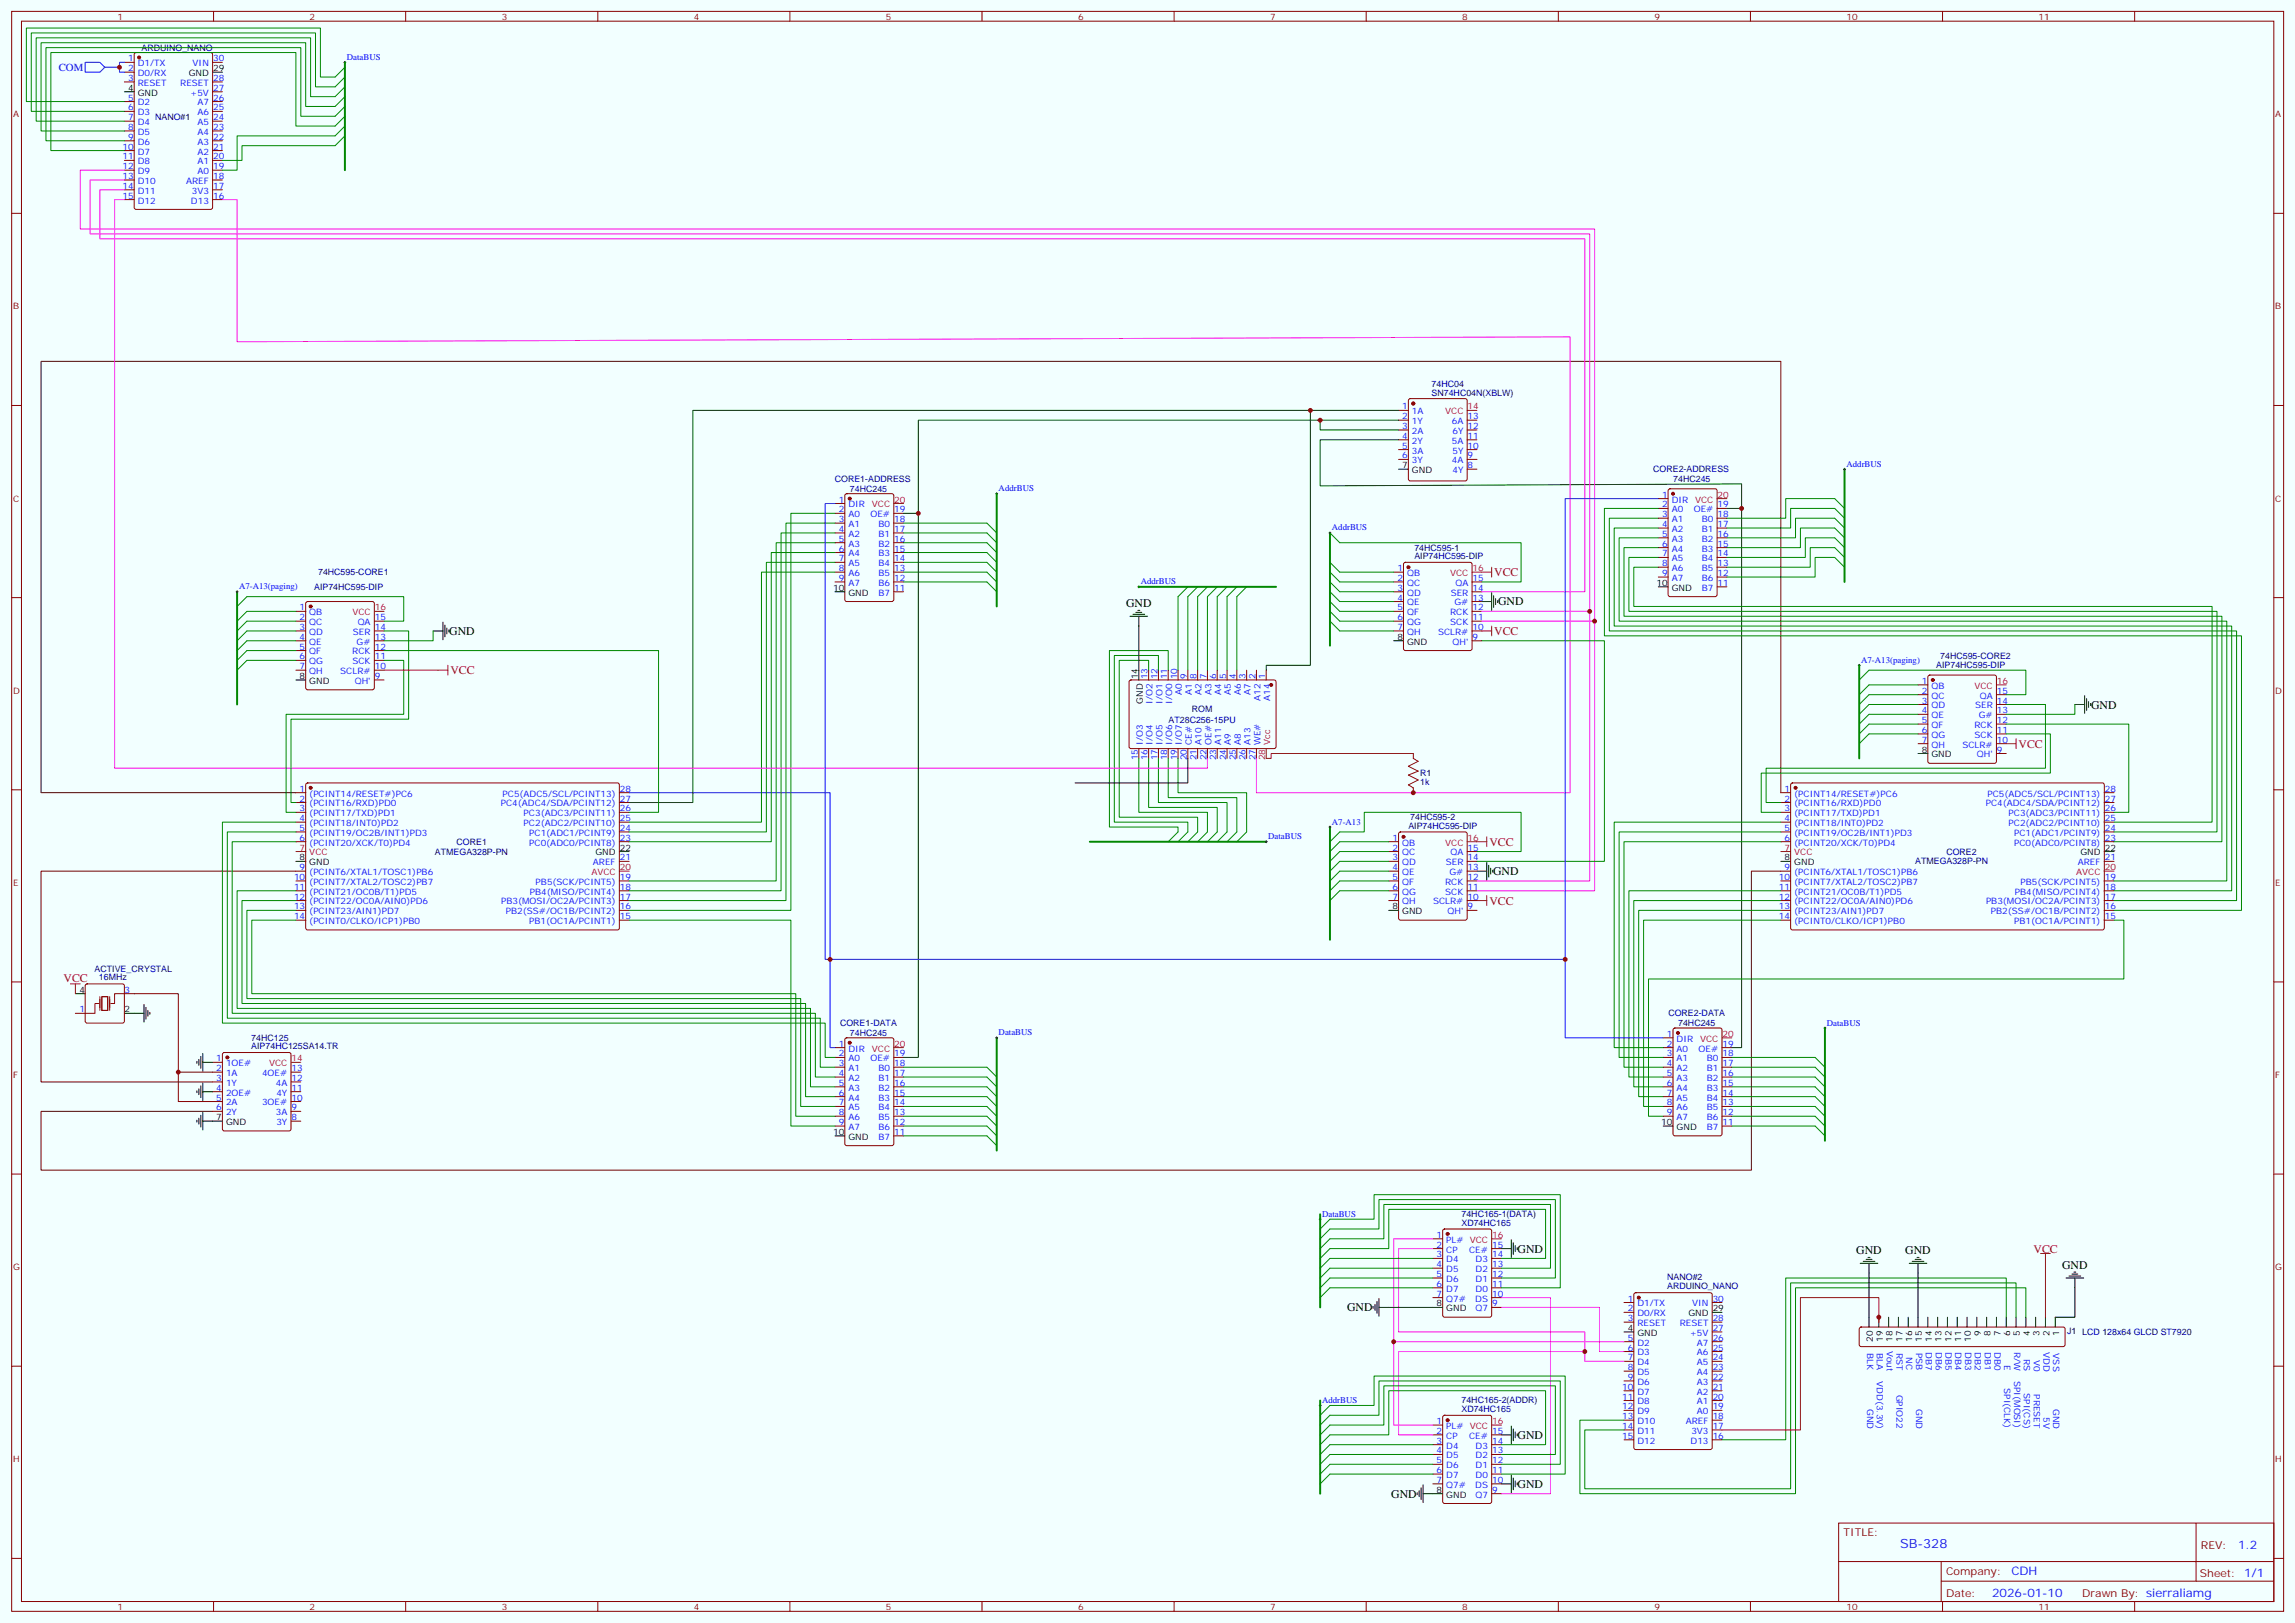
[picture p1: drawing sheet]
<svg xmlns="http://www.w3.org/2000/svg" width="826mm" height="584mm" viewBox="0 0 826 584" stroke-linecap="round" stroke-linejoin="round" font-family="sans-serif">
<defs><g id="words">
<text font-size="4.6" fill="#00f" x="683.9" y="557.1">SB-328</text>
<g font-size="4.2" fill="#f00">
<text x="537.8" y="207.3">VCC</text>
<text x="537.8" y="228.5">VCC</text>
<text x="162.1" y="242.6">VCC</text>
<text x="726.6" y="269.1">VCC</text>
<text x="536.1" y="304.3">VCC</text>
<text x="536.1" y="325.5">VCC</text>
<text x="22.9" y="353.3">VCC</text>
<text x="731.9" y="450.7">VCC</text>
</g>
<g font-size="4.2">
<text x="405.3" y="218.5">GND</text>
<text x="539.2" y="217.9">GND</text>
<text x="161.7" y="228.5">GND</text>
<text x="752.6" y="254.9">GND</text>
<text x="537.4" y="314.9">GND</text>
<text x="546.2" y="450.7">GND</text>
<text x="668.1" y="451.4">GND</text>
<text x="685.8" y="451.4">GND</text>
<text x="742.2" y="456.7">GND</text>
<text x="484.9" y="471.9">GND</text>
<text x="546.2" y="517.8">GND</text>
<text x="500.7" y="538.9">GND</text>
<text x="546.2" y="535.4">GND</text>
</g>
<g font-size="4.2" fill="#00f">
<text x="805.6" y="557.3">1.2</text>
<text x="724" y="566.9">CDH</text>
<text x="717" y="574.7">2026-01-10</text>
</g>
<text font-size="3.9" fill="#00f" x="21.1" y="25.5">COM</text>
<g font-size="3.9" fill="#800">
<text x="663.5" y="552.7">TITLE:</text>
<text x="792.2" y="557.3">REV:</text>
<text x="700.4" y="566.9">Company:</text>
<text x="791.8" y="567.5">Sheet: 1/1</text>
<text x="700.4" y="574.5">Date:</text>
<text x="749.5" y="574.6">Drawn By: sierraliamg</text>
</g>
<g font-size="3.2" fill="#800">
<text x="42.3" y="7.1">1</text>
<text x="111.4" y="7.1">2</text>
<text x="180.6" y="7.1">3</text>
<text x="249.7" y="7.1">4</text>
<text x="318.9" y="7.1">5</text>
<text x="388" y="7.1">6</text>
<text x="457.2" y="7.1">7</text>
<text x="526.3" y="7.1">8</text>
<text x="595.5" y="7.1">9</text>
<text x="664.6" y="7.1">10</text>
<text x="733.7" y="7.1">11</text>
<text x="4.7" y="42.2">A</text>
<text x="818.9" y="42.2">A</text>
<text x="4.7" y="111.3">B</text>
<text x="818.9" y="111.3">B</text>
<text x="4.7" y="180.5">C</text>
<text x="818.9" y="180.5">C</text>
<text x="4.7" y="249.6">D</text>
<text x="818.9" y="249.6">D</text>
<text x="4.7" y="318.8">E</text>
<text x="818.9" y="318.8">E</text>
<text x="4.7" y="387.9">F</text>
<text x="818.9" y="387.9">F</text>
<text x="4.7" y="457.1">G</text>
<text x="818.9" y="457.1">G</text>
<text x="4.7" y="526.2">H</text>
<text x="818.9" y="526.2">H</text>
<text x="42.3" y="579.3">1</text>
<text x="111.4" y="579.3">2</text>
<text x="180.6" y="579.3">3</text>
<text x="249.7" y="579.3">4</text>
<text x="318.9" y="579.3">5</text>
<text x="388" y="579.3">6</text>
<text x="457.2" y="579.3">7</text>
<text x="526.3" y="579.3">8</text>
<text x="595.5" y="579.3">9</text>
<text x="664.6" y="579.3">10</text>
<text x="733.7" y="579.3">11</text>
</g>
<g font-size="3.2" fill="#00f">
<text x="46.1" y="22.1">1</text>
<text x="49.6" y="23.8">D1/TX</text>
<text x="69.3" y="23.8">VIN</text>
<text x="76.7" y="22.1">30</text>
<text x="124.8" y="21.6">DataBUS</text>
<text x="46.1" y="25.6">2</text>
<text x="46.1" y="29.1">3</text>
<text x="49.6" y="27.4">D0/RX</text>
<text x="76.7" y="29.1">28</text>
<text x="49.6" y="30.9">RESET</text>
<text x="64.9" y="30.9">RESET</text>
<text x="68.4" y="34.4">+5V</text>
<text x="76.7" y="32.7">27</text>
<text x="46.1" y="36.2">5</text>
<text x="46.1" y="39.7">6</text>
<text x="49.6" y="38">D2</text>
<text x="49.6" y="41.5">D3</text>
<text x="71" y="41.5">A6</text>
<text x="71" y="38">A7</text>
<text x="76.7" y="39.7">25</text>
<text x="76.7" y="36.2">26</text>
<text x="46.1" y="43.3">7</text>
<text x="46.1" y="46.8">8</text>
<text x="49.6" y="45">D4</text>
<text x="71" y="45">A5</text>
<text x="76.7" y="46.8">23</text>
<text x="76.7" y="43.3">24</text>
<text x="44.1" y="53.8">10</text>
<text x="46.1" y="50.3">9</text>
<text x="49.6" y="48.5">D5</text>
<text x="49.6" y="52.1">D6</text>
<text x="71" y="52.1">A3</text>
<text x="71" y="48.5">A4</text>
<text x="76.7" y="53.8">21</text>
<text x="76.7" y="50.3">22</text>
<text x="44.1" y="57.4">11</text>
<text x="49.6" y="55.6">D7</text>
<text x="49.6" y="59.1">D8</text>
<text x="71" y="59.1">A1</text>
<text x="71" y="55.6">A2</text>
<text x="76.7" y="57.4">20</text>
<text x="44.1" y="60.9">12</text>
<text x="44.1" y="64.4">13</text>
<text x="49.6" y="62.7">D9</text>
<text x="71" y="62.7">A0</text>
<text x="76.7" y="64.4">18</text>
<text x="76.7" y="60.9">19</text>
<text x="44.1" y="67.9">14</text>
<text x="44.1" y="71.5">15</text>
<text x="49.6" y="66.2">D10</text>
<text x="49.6" y="69.7">D11</text>
<text x="67" y="66.2">AREF</text>
<text x="69" y="69.7">3V3</text>
<text x="76.7" y="71.5">16</text>
<text x="76.7" y="67.9">17</text>
<text x="49.6" y="73.2">D12</text>
<text x="68.7" y="73.2">D13</text>
<text x="504.7" y="147.3">1</text>
<text x="508.2" y="149.1">1A</text>
<text x="504.7" y="154.4">3</text>
<text x="504.7" y="150.8">2</text>
<text x="508.2" y="152.6">1Y</text>
<text x="522.6" y="152.6">6A</text>
<text x="528.2" y="150.8">13</text>
<text x="528.2" y="154.4">12</text>
<text x="504.7" y="161.4">5</text>
<text x="504.7" y="157.9">4</text>
<text x="508.2" y="159.7">2Y</text>
<text x="508.2" y="156.1">2A</text>
<text x="522.6" y="159.7">5A</text>
<text x="522.8" y="156.1">6Y</text>
<text x="528.2" y="157.9">11</text>
<text x="528.2" y="161.4">10</text>
<text x="504.7" y="165">6</text>
<text x="508.2" y="166.7">3Y</text>
<text x="508.2" y="163.2">3A</text>
<text x="522.6" y="166.7">4A</text>
<text x="522.8" y="163.2">5Y</text>
<text x="528.2" y="165">9</text>
<text x="664.6" y="168">AddrBUS</text>
<text x="522.8" y="170.3">4Y</text>
<text x="528.2" y="168.5">8</text>
<text x="359.4" y="176.8">AddrBUS</text>
<text x="598.2" y="179.1">1</text>
<text x="301.9" y="180.8">1</text>
<text x="301.9" y="184.4">2</text>
<text x="305.4" y="182.6">DIR</text>
<text x="321.9" y="184.4">19</text>
<text x="598.2" y="182.6">2</text>
<text x="601.7" y="180.8">DIR</text>
<text x="601.7" y="184.4">A0</text>
<text x="609.6" y="184.4">OE#</text>
<text x="618.2" y="182.6">19</text>
<text x="301.9" y="187.9">3</text>
<text x="301.9" y="191.4">4</text>
<text x="305.4" y="186.1">A0</text>
<text x="305.4" y="189.7">A1</text>
<text x="313.3" y="186.1">OE#</text>
<text x="316.2" y="189.7">B0</text>
<text x="321.9" y="191.4">17</text>
<text x="321.9" y="187.9">18</text>
<text x="479.4" y="190.9">AddrBUS</text>
<text x="598.2" y="186.1">3</text>
<text x="598.2" y="189.7">4</text>
<text x="601.7" y="187.9">A1</text>
<text x="601.7" y="191.4">A2</text>
<text x="612.5" y="191.4">B1</text>
<text x="612.5" y="187.9">B0</text>
<text x="618.2" y="189.7">17</text>
<text x="618.2" y="186.1">18</text>
<text x="301.9" y="194.9">5</text>
<text x="305.4" y="193.2">A2</text>
<text x="305.4" y="196.7">A3</text>
<text x="316.2" y="196.7">B2</text>
<text x="316.2" y="193.2">B1</text>
<text x="321.9" y="194.9">16</text>
<text x="598.2" y="193.2">5</text>
<text x="598.2" y="196.7">6</text>
<text x="601.7" y="194.9">A3</text>
<text x="612.5" y="194.9">B2</text>
<text x="618.2" y="196.7">15</text>
<text x="618.2" y="193.2">16</text>
<text x="301.9" y="198.5">6</text>
<text x="301.9" y="202">7</text>
<text x="305.4" y="200.2">A4</text>
<text x="305.4" y="203.8">A5</text>
<text x="316.2" y="203.8">B4</text>
<text x="316.2" y="200.2">B3</text>
<text x="321.9" y="202">14</text>
<text x="321.9" y="198.5">15</text>
<text x="598.2" y="200.2">7</text>
<text x="598.2" y="203.8">8</text>
<text x="601.7" y="198.5">A4</text>
<text x="601.7" y="202">A5</text>
<text x="612.5" y="202">B4</text>
<text x="612.5" y="198.5">B3</text>
<text x="618.2" y="203.8">13</text>
<text x="618.2" y="200.2">14</text>
<text x="301.9" y="205.5">8</text>
<text x="301.9" y="209.1">9</text>
<text x="305.4" y="207.3">A6</text>
<text x="316.2" y="207.3">B5</text>
<text x="321.9" y="209.1">12</text>
<text x="321.9" y="205.5">13</text>
<text x="503" y="205.5">1</text>
<text x="503" y="209.1">2</text>
<text x="506.4" y="207.3">QB</text>
<text x="530" y="209.1">15</text>
<text x="598.2" y="207.3">9</text>
<text x="601.7" y="205.5">A6</text>
<text x="601.7" y="209.1">A7</text>
<text x="612.5" y="209.1">B6</text>
<text x="612.5" y="205.5">B5</text>
<text x="618.2" y="207.3">12</text>
<text x="86" y="212.1">A7-A13(paging)</text>
<text x="305.4" y="210.8">A7</text>
<text x="316.2" y="214.3">B7</text>
<text x="316.2" y="210.8">B6</text>
<text x="321.9" y="212.6">11</text>
<text x="410.6" y="210.3">AddrBUS</text>
<text x="503" y="212.6">3</text>
<text x="506.4" y="210.8">QC</text>
<text x="506.4" y="214.3">QD</text>
<text x="522.1" y="214.3">SER</text>
<text x="523.9" y="210.8">QA</text>
<text x="530" y="212.6">14</text>
<text x="612.5" y="212.6">B7</text>
<text x="618.2" y="210.8">11</text>
<text x="107.8" y="219.6">1</text>
<text x="111.3" y="221.4">QB</text>
<text x="503" y="216.1">4</text>
<text x="503" y="219.6">5</text>
<text x="506.4" y="217.9">QE</text>
<text x="506.4" y="221.4">QF</text>
<text x="521.9" y="221.4">RCK</text>
<text x="523.5" y="217.9">G#</text>
<text x="530" y="216.1">13</text>
<text x="530" y="219.6">12</text>
<text x="107.8" y="223.2">2</text>
<text x="107.8" y="226.7">3</text>
<text x="111.3" y="224.9">QC</text>
<text x="128.8" y="224.9">QA</text>
<text x="134.9" y="226.7">14</text>
<text x="134.9" y="223.2">15</text>
<text x="503" y="223.2">6</text>
<text x="503" y="226.7">7</text>
<text x="506.4" y="224.9">QG</text>
<text x="521.9" y="224.9">SCK</text>
<text x="530" y="226.7">10</text>
<text x="530" y="223.2">11</text>
<text x="107.8" y="230.2">4</text>
<text x="107.8" y="233.8">5</text>
<text x="111.3" y="228.5">QD</text>
<text x="111.3" y="232">QE</text>
<text x="127" y="228.5">SER</text>
<text x="128.4" y="232">G#</text>
<text x="134.9" y="230.2">13</text>
<text x="134.9" y="233.8">12</text>
<text x="506.4" y="228.5">QH</text>
<text x="517.6" y="228.5">SCLR#</text>
<text x="522.8" y="232">QH'</text>
<text x="530" y="230.2">9</text>
<text x="107.8" y="237.3">6</text>
<text x="111.3" y="235.5">QF</text>
<text x="111.3" y="239">QG</text>
<text x="126.8" y="235.5">RCK</text>
<text x="126.8" y="239">SCK</text>
<text x="134.9" y="237.3">11</text>
<text x="669.9" y="238.5">A7-A13(paging)</text>
<text x="107.8" y="240.8">7</text>
<text x="111.3" y="242.6">QH</text>
<text x="122.5" y="242.6">SCLR#</text>
<text x="134.9" y="244.3">9</text>
<text x="134.9" y="240.8">10</text>
<text x="413.1" y="244.5" transform="rotate(-90 413.1 244.5)">13</text>
<text x="416.6" y="244.5" transform="rotate(-90 416.6 244.5)">12</text>
<text x="420.1" y="244.5" transform="rotate(-90 420.1 244.5)">11</text>
<text x="423.7" y="244.5" transform="rotate(-90 423.7 244.5)">10</text>
<text x="427.2" y="244.5" transform="rotate(-90 427.2 244.5)">9</text>
<text x="430.7" y="244.5" transform="rotate(-90 430.7 244.5)">8</text>
<text x="434.2" y="244.5" transform="rotate(-90 434.2 244.5)">7</text>
<text x="437.8" y="244.5" transform="rotate(-90 437.8 244.5)">6</text>
<text x="441.3" y="244.5" transform="rotate(-90 441.3 244.5)">5</text>
<text x="444.8" y="244.5" transform="rotate(-90 444.8 244.5)">4</text>
<text x="448.3" y="244.5" transform="rotate(-90 448.3 244.5)">3</text>
<text x="451.9" y="244.5" transform="rotate(-90 451.9 244.5)">2</text>
<text x="455.4" y="244.5" transform="rotate(-90 455.4 244.5)">1</text>
<text x="127.7" y="246.1">QH'</text>
<text x="425.4" y="250.2" transform="rotate(-90 425.4 250.2)">A0</text>
<text x="428.9" y="250.2" transform="rotate(-90 428.9 250.2)">A1</text>
<text x="432.5" y="250.2" transform="rotate(-90 432.5 250.2)">A2</text>
<text x="436" y="250.2" transform="rotate(-90 436 250.2)">A3</text>
<text x="439.5" y="250.2" transform="rotate(-90 439.5 250.2)">A4</text>
<text x="443.1" y="250.2" transform="rotate(-90 443.1 250.2)">A5</text>
<text x="446.6" y="250.2" transform="rotate(-90 446.6 250.2)">A6</text>
<text x="450.1" y="250.2" transform="rotate(-90 450.1 250.2)">A7</text>
<text x="691.7" y="246.1">1</text>
<text x="691.7" y="249.6">2</text>
<text x="695.2" y="247.9">QB</text>
<text x="695.2" y="251.4">QC</text>
<text x="712.6" y="251.4">QA</text>
<text x="718.7" y="249.6">15</text>
<text x="414.8" y="253.3" transform="rotate(-90 414.8 253.3)">I/O2</text>
<text x="418.4" y="253.3" transform="rotate(-90 418.4 253.3)">I/O1</text>
<text x="421.9" y="253.3" transform="rotate(-90 421.9 253.3)">I/O0</text>
<text x="453.6" y="252.2" transform="rotate(-90 453.6 252.2)">A12</text>
<text x="457.2" y="252.2" transform="rotate(-90 457.2 252.2)">A14</text>
<text x="691.7" y="253.2">3</text>
<text x="691.7" y="256.7">4</text>
<text x="695.2" y="254.9">QD</text>
<text x="710.9" y="254.9">SER</text>
<text x="718.7" y="256.7">13</text>
<text x="718.7" y="253.2">14</text>
<text x="691.7" y="260.2">5</text>
<text x="691.7" y="263.7">6</text>
<text x="695.2" y="258.4">QE</text>
<text x="695.2" y="262">QF</text>
<text x="710.6" y="262">RCK</text>
<text x="712.2" y="258.4">G#</text>
<text x="718.7" y="263.7">11</text>
<text x="718.7" y="260.2">12</text>
<text x="411.3" y="268.1" transform="rotate(-90 411.3 268.1)">I/O3</text>
<text x="414.8" y="268.1" transform="rotate(-90 414.8 268.1)">I/O4</text>
<text x="418.4" y="268.1" transform="rotate(-90 418.4 268.1)">I/O5</text>
<text x="421.9" y="268.1" transform="rotate(-90 421.9 268.1)">I/O6</text>
<text x="425.4" y="268.1" transform="rotate(-90 425.4 268.1)">I/O7</text>
<text x="428.9" y="268.1" transform="rotate(-90 428.9 268.1)">CE#</text>
<text x="432.5" y="268.1" transform="rotate(-90 432.5 268.1)">A10</text>
<text x="436" y="268.1" transform="rotate(-90 436 268.1)">OE#</text>
<text x="439.5" y="268.1" transform="rotate(-90 439.5 268.1)">A11</text>
<text x="443.1" y="268.1" transform="rotate(-90 443.1 268.1)">A9</text>
<text x="446.6" y="268.1" transform="rotate(-90 446.6 268.1)">A8</text>
<text x="450.1" y="268.1" transform="rotate(-90 450.1 268.1)">A13</text>
<text x="453.6" y="268.1" transform="rotate(-90 453.6 268.1)">WE#</text>
<text x="691.7" y="267.3">7</text>
<text x="695.2" y="265.5">QG</text>
<text x="695.2" y="269">QH</text>
<text x="706.3" y="269">SCLR#</text>
<text x="710.7" y="265.5">SCK</text>
<text x="718.7" y="267.3">10</text>
<text x="409.5" y="273.6" transform="rotate(-90 409.5 273.6)">15</text>
<text x="413.1" y="273.6" transform="rotate(-90 413.1 273.6)">16</text>
<text x="416.6" y="273.6" transform="rotate(-90 416.6 273.6)">17</text>
<text x="420.1" y="273.6" transform="rotate(-90 420.1 273.6)">18</text>
<text x="423.7" y="273.6" transform="rotate(-90 423.7 273.6)">19</text>
<text x="427.2" y="273.6" transform="rotate(-90 427.2 273.6)">20</text>
<text x="430.7" y="273.6" transform="rotate(-90 430.7 273.6)">21</text>
<text x="434.2" y="273.6" transform="rotate(-90 434.2 273.6)">22</text>
<text x="437.8" y="273.6" transform="rotate(-90 437.8 273.6)">23</text>
<text x="441.3" y="273.6" transform="rotate(-90 441.3 273.6)">24</text>
<text x="444.8" y="273.6" transform="rotate(-90 444.8 273.6)">25</text>
<text x="448.3" y="273.6" transform="rotate(-90 448.3 273.6)">26</text>
<text x="451.9" y="273.6" transform="rotate(-90 451.9 273.6)">27</text>
<text x="711.5" y="272.6">QH'</text>
<text x="718.7" y="270.8">9</text>
<text x="107.8" y="284.9">1</text>
<text x="111.3" y="286.7">(PCINT14/RESET#)PC6</text>
<text x="180.9" y="286.7">PC5(ADC5/SCL/PCINT13)</text>
<text x="223.1" y="284.9">28</text>
<text x="642.3" y="284.9">1</text>
<text x="645.8" y="286.7">(PCINT14/RESET#)PC6</text>
<text x="715.3" y="286.7">PC5(ADC5/SCL/PCINT13)</text>
<text x="757.6" y="284.9">28</text>
<text x="107.8" y="292">3</text>
<text x="107.8" y="288.4">2</text>
<text x="111.3" y="293.7">(PCINT17/TXD)PD1</text>
<text x="111.3" y="290.2">(PCINT16/RXD)PD0</text>
<text x="180.2" y="290.2">PC4(ADC4/SDA/PCINT12)</text>
<text x="188.5" y="293.7">PC3(ADC3/PCINT11)</text>
<text x="223.1" y="288.4">27</text>
<text x="223.1" y="292">26</text>
<text x="642.3" y="292">3</text>
<text x="642.3" y="288.4">2</text>
<text x="645.8" y="293.7">(PCINT17/TXD)PD1</text>
<text x="645.8" y="290.2">(PCINT16/RXD)PD0</text>
<text x="714.7" y="290.2">PC4(ADC4/SDA/PCINT12)</text>
<text x="722.9" y="293.7">PC3(ADC3/PCINT11)</text>
<text x="757.6" y="288.4">27</text>
<text x="757.6" y="292">26</text>
<text x="107.8" y="299">5</text>
<text x="107.8" y="295.5">4</text>
<text x="111.3" y="297.3">(PCINT18/INT0)PD2</text>
<text x="188.5" y="297.3">PC2(ADC2/PCINT10)</text>
<text x="223.1" y="295.5">25</text>
<text x="223.1" y="299">24</text>
<text x="479.4" y="296.7">A7-A13</text>
<text x="642.3" y="299">5</text>
<text x="642.3" y="295.5">4</text>
<text x="645.8" y="297.3">(PCINT18/INT0)PD2</text>
<text x="722.9" y="297.3">PC2(ADC2/PCINT10)</text>
<text x="757.6" y="295.5">25</text>
<text x="757.6" y="299">24</text>
<text x="107.8" y="302.5">6</text>
<text x="111.3" y="304.3">(PCINT20/XCK/T0)PD4</text>
<text x="111.3" y="300.8">(PCINT19/OC2B/INT1)PD3</text>
<text x="190.5" y="300.8">PC1(ADC1/PCINT9)</text>
<text x="190.5" y="304.3">PC0(ADC0/PCINT8)</text>
<text x="223.1" y="302.5">23</text>
<text x="456.5" y="302">DataBUS</text>
<text x="501.2" y="302.5">1</text>
<text x="504.7" y="304.3">QB</text>
<text x="642.3" y="302.5">6</text>
<text x="645.8" y="304.3">(PCINT20/XCK/T0)PD4</text>
<text x="645.8" y="300.8">(PCINT19/OC2B/INT1)PD3</text>
<text x="724.9" y="300.8">PC1(ADC1/PCINT9)</text>
<text x="724.9" y="304.3">PC0(ADC0/PCINT8)</text>
<text x="757.6" y="302.5">23</text>
<text x="213.4" y="311.4">AREF</text>
<text x="223.1" y="309.6">21</text>
<text x="501.2" y="306.1">2</text>
<text x="501.2" y="309.6">3</text>
<text x="504.7" y="307.8">QC</text>
<text x="504.7" y="311.4">QD</text>
<text x="520.4" y="311.4">SER</text>
<text x="522.1" y="307.8">QA</text>
<text x="528.2" y="309.6">14</text>
<text x="528.2" y="306.1">15</text>
<text x="747.9" y="311.4">AREF</text>
<text x="757.6" y="309.6">21</text>
<text x="105.8" y="316.7">10</text>
<text x="107.8" y="313.1">9</text>
<text x="111.3" y="314.9">(PCINT6/XTAL1/TOSC1)PB6</text>
<text x="223.1" y="316.7">19</text>
<text x="501.2" y="313.1">4</text>
<text x="501.2" y="316.7">5</text>
<text x="504.7" y="314.9">QE</text>
<text x="521.7" y="314.9">G#</text>
<text x="528.2" y="313.1">13</text>
<text x="528.2" y="316.7">12</text>
<text x="640.3" y="316.7">10</text>
<text x="642.3" y="313.1">9</text>
<text x="645.8" y="314.9">(PCINT6/XTAL1/TOSC1)PB6</text>
<text x="757.6" y="316.7">19</text>
<text x="105.8" y="323.7">12</text>
<text x="105.8" y="320.2">11</text>
<text x="111.3" y="321.9">(PCINT21/OC0B/T1)PD5</text>
<text x="111.3" y="318.4">(PCINT7/XTAL2/TOSC2)PB7</text>
<text x="190.7" y="321.9">PB4(MISO/PCINT4)</text>
<text x="192.8" y="318.4">PB5(SCK/PCINT5)</text>
<text x="223.1" y="320.2">18</text>
<text x="223.1" y="323.7">17</text>
<text x="501.2" y="320.2">6</text>
<text x="501.2" y="323.7">7</text>
<text x="504.7" y="318.4">QF</text>
<text x="504.7" y="321.9">QG</text>
<text x="520.1" y="318.4">RCK</text>
<text x="520.2" y="321.9">SCK</text>
<text x="528.2" y="323.7">10</text>
<text x="528.2" y="320.2">11</text>
<text x="640.3" y="323.7">12</text>
<text x="640.3" y="320.2">11</text>
<text x="645.8" y="321.9">(PCINT21/OC0B/T1)PD5</text>
<text x="645.8" y="318.4">(PCINT7/XTAL2/TOSC2)PB7</text>
<text x="725.2" y="321.9">PB4(MISO/PCINT4)</text>
<text x="727.3" y="318.4">PB5(SCK/PCINT5)</text>
<text x="757.6" y="320.2">18</text>
<text x="757.6" y="323.7">17</text>
<text x="105.8" y="327.2">13</text>
<text x="111.3" y="329">(PCINT23/AIN1)PD7</text>
<text x="111.3" y="325.5">(PCINT22/OC0A/AIN0)PD6</text>
<text x="180.4" y="325.5">PB3(MOSI/OC2A/PCINT3)</text>
<text x="182.1" y="329">PB2(SS#/OC1B/PCINT2)</text>
<text x="223.1" y="327.2">16</text>
<text x="504.7" y="325.5">QH</text>
<text x="515.8" y="325.5">SCLR#</text>
<text x="521" y="329">QH'</text>
<text x="528.2" y="327.2">9</text>
<text x="640.3" y="327.2">13</text>
<text x="645.8" y="329">(PCINT23/AIN1)PD7</text>
<text x="645.8" y="325.5">(PCINT22/OC0A/AIN0)PD6</text>
<text x="714.8" y="325.5">PB3(MOSI/OC2A/PCINT3)</text>
<text x="716.6" y="329">PB2(SS#/OC1B/PCINT2)</text>
<text x="757.6" y="327.2">16</text>
<text x="105.8" y="330.8">14</text>
<text x="111.3" y="332.5">(PCINT0/CLKO/ICP1)PB0</text>
<text x="190.5" y="332.5">PB1(OC1A/PCINT1)</text>
<text x="223.1" y="330.8">15</text>
<text x="640.3" y="330.8">14</text>
<text x="645.8" y="332.5">(PCINT0/CLKO/ICP1)PB0</text>
<text x="724.9" y="332.5">PB1(OC1A/PCINT1)</text>
<text x="757.6" y="330.8">15</text>
<text x="44.8" y="357.2">3</text>
<text x="28.6" y="364.3">1</text>
<text x="657.5" y="369">DataBUS</text>
<text x="301.9" y="376.6">1</text>
<text x="359.4" y="372.6">DataBUS</text>
<text x="600" y="373.1">1</text>
<text x="600" y="376.6">2</text>
<text x="603.5" y="374.9">DIR</text>
<text x="620" y="376.6">19</text>
<text x="77.9" y="381.9">1</text>
<text x="81.4" y="383.7">1OE#</text>
<text x="301.9" y="380.2">2</text>
<text x="301.9" y="383.7">3</text>
<text x="305.4" y="378.4">DIR</text>
<text x="305.4" y="381.9">A0</text>
<text x="313.3" y="381.9">OE#</text>
<text x="321.9" y="383.7">18</text>
<text x="321.9" y="380.2">19</text>
<text x="600" y="380.2">3</text>
<text x="600" y="383.7">4</text>
<text x="603.5" y="378.4">A0</text>
<text x="603.5" y="381.9">A1</text>
<text x="611.4" y="378.4">OE#</text>
<text x="614.3" y="381.9">B0</text>
<text x="620" y="383.7">17</text>
<text x="620" y="380.2">18</text>
<text x="77.9" y="385.4">2</text>
<text x="77.9" y="389">3</text>
<text x="81.4" y="387.2">1A</text>
<text x="94.3" y="387.2">4OE#</text>
<text x="104.9" y="389">12</text>
<text x="104.9" y="385.4">13</text>
<text x="301.9" y="387.2">4</text>
<text x="305.4" y="385.4">A1</text>
<text x="305.4" y="389">A2</text>
<text x="316.2" y="389">B1</text>
<text x="316.2" y="385.4">B0</text>
<text x="321.9" y="387.2">17</text>
<text x="600" y="387.2">5</text>
<text x="603.5" y="385.4">A2</text>
<text x="603.5" y="389">A3</text>
<text x="614.3" y="389">B2</text>
<text x="614.3" y="385.4">B1</text>
<text x="620" y="387.2">16</text>
<text x="77.9" y="392.5">4</text>
<text x="81.4" y="390.7">1Y</text>
<text x="81.4" y="394.3">2OE#</text>
<text x="99.3" y="390.7">4A</text>
<text x="99.5" y="394.3">4Y</text>
<text x="104.9" y="392.5">11</text>
<text x="301.9" y="390.7">5</text>
<text x="301.9" y="394.3">6</text>
<text x="305.4" y="392.5">A3</text>
<text x="316.2" y="392.5">B2</text>
<text x="321.9" y="394.3">15</text>
<text x="321.9" y="390.7">16</text>
<text x="600" y="390.7">6</text>
<text x="600" y="394.3">7</text>
<text x="603.5" y="392.5">A4</text>
<text x="614.3" y="392.5">B3</text>
<text x="620" y="394.3">14</text>
<text x="620" y="390.7">15</text>
<text x="77.9" y="396">5</text>
<text x="77.9" y="399.6">6</text>
<text x="81.4" y="397.8">2A</text>
<text x="81.4" y="401.3">2Y</text>
<text x="94.3" y="397.8">3OE#</text>
<text x="99.3" y="401.3">3A</text>
<text x="104.9" y="399.6">9</text>
<text x="104.9" y="396">10</text>
<text x="301.9" y="397.8">7</text>
<text x="301.9" y="401.3">8</text>
<text x="305.4" y="396">A4</text>
<text x="305.4" y="399.6">A5</text>
<text x="316.2" y="399.6">B4</text>
<text x="316.2" y="396">B3</text>
<text x="321.9" y="401.3">13</text>
<text x="321.9" y="397.8">14</text>
<text x="600" y="397.8">8</text>
<text x="600" y="401.3">9</text>
<text x="603.5" y="396">A5</text>
<text x="603.5" y="399.6">A6</text>
<text x="614.3" y="399.6">B5</text>
<text x="614.3" y="396">B4</text>
<text x="620" y="401.3">12</text>
<text x="620" y="397.8">13</text>
<text x="99.5" y="404.8">3Y</text>
<text x="104.9" y="403.1">8</text>
<text x="301.9" y="404.8">9</text>
<text x="305.4" y="403.1">A6</text>
<text x="305.4" y="406.6">A7</text>
<text x="316.2" y="406.6">B6</text>
<text x="316.2" y="403.1">B5</text>
<text x="321.9" y="404.8">12</text>
<text x="603.5" y="403.1">A7</text>
<text x="614.3" y="406.6">B7</text>
<text x="614.3" y="403.1">B6</text>
<text x="620" y="404.8">11</text>
<text x="316.2" y="410.1">B7</text>
<text x="321.9" y="408.4">11</text>
<text x="475.9" y="437.8">DataBUS</text>
<text x="517.1" y="445.4">1</text>
<text x="517.1" y="448.9">2</text>
<text x="520.6" y="447.2">PL# VCC</text>
<text x="537.1" y="448.9">15</text>
<text x="517.1" y="452.5">3</text>
<text x="520.6" y="450.7">CP</text>
<text x="520.6" y="454.2">D4</text>
<text x="528.8" y="450.7">CE#</text>
<text x="531.1" y="454.2">D3</text>
<text x="537.1" y="452.5">14</text>
<text x="517.1" y="456">4</text>
<text x="517.1" y="459.5">5</text>
<text x="520.6" y="457.8">D5</text>
<text x="520.6" y="461.3">D6</text>
<text x="531.1" y="461.3">D1</text>
<text x="531.1" y="457.8">D2</text>
<text x="537.1" y="459.5">12</text>
<text x="537.1" y="456">13</text>
<text x="517.1" y="463.1">6</text>
<text x="517.1" y="466.6">7</text>
<text x="520.6" y="464.8">D7</text>
<text x="531.1" y="464.8">D0</text>
<text x="537.1" y="466.6">10</text>
<text x="537.1" y="463.1">11</text>
<text x="520.6" y="468.3">Q7#</text>
<text x="531" y="468.3">DS</text>
<text x="531.1" y="471.9">Q7</text>
<text x="537.1" y="470.1">9</text>
<text x="585.9" y="468.3">1</text>
<text x="585.9" y="471.9">2</text>
<text x="589.4" y="470.1">D1/TX</text>
<text x="589.4" y="473.6">D0/RX</text>
<text x="609.1" y="470.1">VIN</text>
<text x="616.4" y="468.3">30</text>
<text x="585.9" y="475.4">3</text>
<text x="589.4" y="477.2">RESET</text>
<text x="604.6" y="477.2">RESET</text>
<text x="616.4" y="478.9">27</text>
<text x="616.4" y="475.4">28</text>
<text x="585.9" y="482.5">5</text>
<text x="585.9" y="486">6</text>
<text x="589.4" y="484.2">D2</text>
<text x="608.2" y="480.7">+5V</text>
<text x="610.8" y="484.2">A7</text>
<text x="616.4" y="486">25</text>
<text x="616.4" y="482.5">26</text>
<text x="585.9" y="489.5">7</text>
<text x="589.4" y="487.8">D3</text>
<text x="589.4" y="491.3">D4</text>
<text x="610.8" y="491.3">A5</text>
<text x="610.8" y="487.8">A6</text>
<text x="616.4" y="489.5">24</text>
<text x="672" y="486.8" transform="rotate(90 672 486.8)">BLK</text>
<text x="675.5" y="486.8" transform="rotate(90 675.5 486.8)">BLA</text>
<text x="679.1" y="486.2" transform="rotate(90 679.1 486.2)">Vout</text>
<text x="682.6" y="486.7" transform="rotate(90 682.6 486.7)">RST</text>
<text x="686.1" y="488.5" transform="rotate(90 686.1 488.5)">NC</text>
<text x="689.6" y="486.7" transform="rotate(90 689.6 486.7)">PSB</text>
<text x="693.2" y="486.5" transform="rotate(90 693.2 486.5)">DB7</text>
<text x="696.7" y="486.5" transform="rotate(90 696.7 486.5)">DB6</text>
<text x="700.2" y="486.5" transform="rotate(90 700.2 486.5)">DB5</text>
<text x="703.8" y="486.5" transform="rotate(90 703.8 486.5)">DB4</text>
<text x="707.3" y="486.5" transform="rotate(90 707.3 486.5)">DB3</text>
<text x="710.8" y="486.5" transform="rotate(90 710.8 486.5)">DB2</text>
<text x="714.3" y="486.5" transform="rotate(90 714.3 486.5)">DB1</text>
<text x="717.9" y="486.5" transform="rotate(90 717.9 486.5)">DB0</text>
<text x="721.4" y="491.3" transform="rotate(90 721.4 491.3)">E</text>
<text x="724.9" y="486.4" transform="rotate(90 724.9 486.4)">R/W</text>
<text x="728.5" y="488.9" transform="rotate(90 728.5 488.9)">RS</text>
<text x="732" y="489.4" transform="rotate(90 732 489.4)">V0</text>
<text x="735.5" y="486.4" transform="rotate(90 735.5 486.4)">VDD</text>
<text x="739" y="487" transform="rotate(90 739 487)">VSS</text>
<text x="585.9" y="493">8</text>
<text x="585.9" y="496.6">9</text>
<text x="589.4" y="494.8">D5</text>
<text x="610.8" y="494.8">A4</text>
<text x="616.4" y="496.6">22</text>
<text x="616.4" y="493">23</text>
<text x="675.5" y="497" transform="rotate(90 675.5 497)">VDD(3.3V)</text>
<text x="724.9" y="497" transform="rotate(90 724.9 497)">SPI(MOSI)</text>
<text x="583.8" y="500.1">10</text>
<text x="583.8" y="503.6">11</text>
<text x="589.4" y="498.3">D6</text>
<text x="589.4" y="501.9">D7</text>
<text x="610.8" y="501.9">A2</text>
<text x="610.8" y="498.3">A3</text>
<text x="616.4" y="503.6">20</text>
<text x="616.4" y="500.1">21</text>
<text x="682.6" y="501.8" transform="rotate(90 682.6 501.8)">GPIO22</text>
<text x="721.4" y="499.5" transform="rotate(90 721.4 499.5)">SPI(CLK)</text>
<text x="728.5" y="501.4" transform="rotate(90 728.5 501.4)">SPI(CS)</text>
<text x="732" y="501.8" transform="rotate(90 732 501.8)">PRESET</text>
<text x="475.9" y="504.9">AddrBUS</text>
<text x="583.8" y="507.2">12</text>
<text x="589.4" y="505.4">D8</text>
<text x="589.4" y="508.9">D9</text>
<text x="610.8" y="508.9">A0</text>
<text x="610.8" y="505.4">A1</text>
<text x="616.4" y="507.2">19</text>
<text x="672" y="507" transform="rotate(90 672 507)">GND</text>
<text x="689.6" y="507" transform="rotate(90 689.6 507)">GND</text>
<text x="739" y="507" transform="rotate(90 739 507)">GND</text>
<text x="517.1" y="512.4">1</text>
<text x="517.1" y="516">2</text>
<text x="520.6" y="514.2">PL# VCC</text>
<text x="537.1" y="516">15</text>
<text x="583.8" y="510.7">13</text>
<text x="583.8" y="514.2">14</text>
<text x="589.4" y="512.4">D10</text>
<text x="589.4" y="516">D11</text>
<text x="606.8" y="512.4">AREF</text>
<text x="608.8" y="516">3V3</text>
<text x="616.4" y="514.2">17</text>
<text x="616.4" y="510.7">18</text>
<text x="735.5" y="510" transform="rotate(90 735.5 510)">5V</text>
<text x="517.1" y="519.5">3</text>
<text x="520.6" y="517.7">CP</text>
<text x="520.6" y="521.3">D4</text>
<text x="528.8" y="517.7">CE#</text>
<text x="531.1" y="521.3">D3</text>
<text x="537.1" y="519.5">14</text>
<text x="583.8" y="517.7">15</text>
<text x="589.4" y="519.5">D12</text>
<text x="608.5" y="519.5">D13</text>
<text x="616.4" y="517.7">16</text>
<text x="517.1" y="523">4</text>
<text x="517.1" y="526.6">5</text>
<text x="520.6" y="524.8">D5</text>
<text x="531.1" y="524.8">D2</text>
<text x="537.1" y="526.6">12</text>
<text x="537.1" y="523">13</text>
<text x="517.1" y="530.1">6</text>
<text x="517.1" y="533.6">7</text>
<text x="520.6" y="528.3">D6</text>
<text x="520.6" y="531.8">D7</text>
<text x="531.1" y="531.8">D0</text>
<text x="531.1" y="528.3">D1</text>
<text x="537.1" y="533.6">10</text>
<text x="537.1" y="530.1">11</text>
<text x="520.6" y="535.4">Q7#</text>
<text x="531" y="535.4">DS</text>
<text x="531.1" y="538.9">Q7</text>
<text x="537.1" y="537.1">9</text>
</g>
<g font-size="3.2" fill="#000080">
<text x="51" y="18.3">ARDUINO_NANO</text>
<text x="55.8" y="43">NANO#1</text>
<text x="515.3" y="142.4">SN74HC04N(XBLW)</text>
<text x="515.3" y="139.4">74HC04</text>
<text x="300.5" y="173.5">CORE1-ADDRESS</text>
<text x="595" y="170">CORE2-ADDRESS</text>
<text x="602.3" y="173.5">74HC245</text>
<text x="305.9" y="177.1">74HC245</text>
<text x="509.1" y="201.3">AIP74HC595-DIP</text>
<text x="509.1" y="198.1">74HC595-1</text>
<text x="114.5" y="207.1">74HC595-CORE1</text>
<text x="113.1" y="212.4">AIP74HC595-DIP</text>
<text x="698.3" y="237">74HC595-CORE2</text>
<text x="696.9" y="240.5">AIP74HC595-DIP</text>
<text x="429" y="256.4">ROM</text>
<text x="420.6" y="260.1">AT28C256-15PU</text>
<text x="511.1" y="279.3">R1</text>
<text x="511.1" y="282.5">1k</text>
<text x="506.9" y="298.3">AIP74HC595-DIP</text>
<text x="507.6" y="295.2">74HC595-2</text>
<text x="164.3" y="304.1">CORE1</text>
<text x="156.6" y="307.6">ATMEGA328P-PN</text>
<text x="689.3" y="311.1">ATMEGA328P-PN</text>
<text x="700.6" y="307.6">CORE2</text>
<text x="34.1" y="349.9">ACTIVE_CRYSTAL</text>
<text x="35.6" y="352.8">16MHz</text>
<text x="600.5" y="365.7">CORE2-DATA</text>
<text x="302.4" y="369.3">CORE1-DATA</text>
<text x="604" y="369.3">74HC245</text>
<text x="90.5" y="377.6">AIP74HC125SA14.TR</text>
<text x="90.5" y="374.6">74HC125</text>
<text x="305.9" y="372.8">74HC245</text>
<text x="526" y="437.9">74HC165-1(DATA)</text>
<text x="526" y="441.1">XD74HC165</text>
<text x="600.1" y="460.8">NANO#2</text>
<text x="600.1" y="463.9">ARDUINO_NANO</text>
<text x="744" y="480.1">J1 LCD 128x64 GLCD ST7920</text>
<text x="526" y="508.1">XD74HC165</text>
<text x="526" y="504.9">74HC165-2(ADDR)</text>
</g>
<g font-size="3.2">
<text x="67.9" y="27.4">GND</text>
<text x="76.7" y="25.6">29</text>
<text x="46.1" y="32.7">4</text>
<text x="49.6" y="34.4">GND</text>
<text x="504.7" y="168.5">7</text>
<text x="508.2" y="170.3">GND</text>
<text x="299.9" y="212.6">10</text>
<text x="305.4" y="214.3">GND</text>
<text x="596.2" y="210.8">10</text>
<text x="601.7" y="212.6">GND</text>
<text x="503" y="230.2">8</text>
<text x="506.4" y="232">GND</text>
<text x="107.8" y="244.3">8</text>
<text x="409.5" y="244.5" transform="rotate(-90 409.5 244.5)">14</text>
<text x="111.3" y="246.1">GND</text>
<text x="411.3" y="253.3" transform="rotate(-90 411.3 253.3)">GND</text>
<text x="691.7" y="270.8">8</text>
<text x="695.2" y="272.6">GND</text>
<text x="107.8" y="309.6">8</text>
<text x="111.3" y="311.4">GND</text>
<text x="214.3" y="307.8">GND</text>
<text x="223.1" y="306.1">22</text>
<text x="642.3" y="309.6">8</text>
<text x="645.8" y="311.4">GND</text>
<text x="748.8" y="307.8">GND</text>
<text x="757.6" y="306.1">22</text>
<text x="501.2" y="327.2">8</text>
<text x="504.7" y="329">GND</text>
<text x="28.6" y="357.2">4</text>
<text x="44.8" y="364.3">2</text>
<text x="77.9" y="403.1">7</text>
<text x="81.4" y="404.8">GND</text>
<text x="597.9" y="404.8">10</text>
<text x="603.5" y="406.6">GND</text>
<text x="299.9" y="408.4">10</text>
<text x="305.4" y="410.1">GND</text>
<text x="517.1" y="470.1">8</text>
<text x="520.6" y="471.9">GND</text>
<text x="607.7" y="473.6">GND</text>
<text x="616.4" y="471.9">29</text>
<text x="585.9" y="478.9">4</text>
<text x="589.4" y="480.7">GND</text>
<text x="674.1" y="482.9" transform="rotate(-90 674.1 482.9)">20</text>
<text x="677.7" y="482.9" transform="rotate(-90 677.7 482.9)">19</text>
<text x="681.2" y="482.9" transform="rotate(-90 681.2 482.9)">18</text>
<text x="684.7" y="482.9" transform="rotate(-90 684.7 482.9)">17</text>
<text x="688.2" y="482.9" transform="rotate(-90 688.2 482.9)">16</text>
<text x="691.8" y="482.9" transform="rotate(-90 691.8 482.9)">15</text>
<text x="695.3" y="482.9" transform="rotate(-90 695.3 482.9)">14</text>
<text x="698.8" y="482.9" transform="rotate(-90 698.8 482.9)">13</text>
<text x="702.3" y="482.9" transform="rotate(-90 702.3 482.9)">12</text>
<text x="705.9" y="482.9" transform="rotate(-90 705.9 482.9)">11</text>
<text x="709.4" y="482.9" transform="rotate(-90 709.4 482.9)">10</text>
<text x="712.9" y="480.8" transform="rotate(-90 712.9 480.8)">9</text>
<text x="716.5" y="480.8" transform="rotate(-90 716.5 480.8)">8</text>
<text x="720" y="480.8" transform="rotate(-90 720 480.8)">7</text>
<text x="723.5" y="480.8" transform="rotate(-90 723.5 480.8)">6</text>
<text x="727" y="480.8" transform="rotate(-90 727 480.8)">5</text>
<text x="730.6" y="480.8" transform="rotate(-90 730.6 480.8)">4</text>
<text x="734.1" y="480.8" transform="rotate(-90 734.1 480.8)">3</text>
<text x="737.6" y="480.8" transform="rotate(-90 737.6 480.8)">2</text>
<text x="741.2" y="480.8" transform="rotate(-90 741.2 480.8)">1</text>
<text x="517.1" y="537.1">8</text>
<text x="520.6" y="538.9">GND</text>
</g>
<g font-size="3.2" fill="#f00">
<text x="520.2" y="149.1">VCC</text>
<text x="528.2" y="147.3">14</text>
<text x="618.2" y="179.1">20</text>
<text x="313.8" y="182.6">VCC</text>
<text x="321.9" y="180.8">20</text>
<text x="610.1" y="180.8">VCC</text>
<text x="521.9" y="207.3">VCC</text>
<text x="530" y="205.5">16</text>
<text x="126.8" y="221.4">VCC</text>
<text x="134.9" y="219.6">16</text>
<text x="710.7" y="247.9">VCC</text>
<text x="718.7" y="246.1">16</text>
<text x="457.2" y="268.1" transform="rotate(-90 457.2 268.1)">Vcc</text>
<text x="455.4" y="273.6" transform="rotate(-90 455.4 273.6)">28</text>
<text x="520.2" y="304.3">VCC</text>
<text x="528.2" y="302.5">16</text>
<text x="107.8" y="306.1">7</text>
<text x="111.3" y="307.8">VCC</text>
<text x="642.3" y="306.1">7</text>
<text x="645.8" y="307.8">VCC</text>
<text x="212.8" y="314.9">AVCC</text>
<text x="223.1" y="313.1">20</text>
<text x="747.3" y="314.9">AVCC</text>
<text x="757.6" y="313.1">20</text>
<text x="321.9" y="376.6">20</text>
<text x="611.9" y="374.9">VCC</text>
<text x="620" y="373.1">20</text>
<text x="96.8" y="383.7">VCC</text>
<text x="104.9" y="381.9">14</text>
<text x="313.8" y="378.4">VCC</text>
<text x="537.1" y="445.4">16</text>
<text x="537.1" y="512.4">16</text>
</g>
</g></defs>
<path d="M0 0h826v584h-826z" fill="#f2ffff"/>
<g fill="none" stroke="#870000" stroke-width=".36">
<path d="M4.2 4.1h817.7v575.7h-817.7zM7.7 7.6h810.7v568.7h-810.7zM48.5 19.1l.5-.2h26.8l.7 .4v55.3l-.4 .7-27.1 .1-.6-.5-.1-55.3zM76.9 4.1v3.5M146 4.1v3.5M215.2 4.1v3.5M284.3 4.1v3.5M353.4 4.1v3.5M422.6 4.1v3.5M491.7 4.1v3.5M560.9 4.1v3.5M630 4.1v3.5"/>
<path d="M699.2 4.1v3.5M768.3 4.1v3.5M44.8 22.4h3.5M44.8 26h3.5M44.8 29.5h3.5M44.8 36.5h3.5M76.5 22.4h3.5M76.5 29.5h3.5M76.5 36.5h3.5M76.5 33h3.5M44.8 40.1h3.5M44.8 43.6h3.5"/>
<path d="M44.8 47.1h3.5M44.8 50.7h3.5M44.8 54.2h3.5M44.8 57.7h3.5M76.5 40.1h3.5M76.5 43.6h3.5M76.5 47.1h3.5M76.5 50.7h3.5M76.5 54.2h3.5M76.5 57.7h3.5M4.2 76.8h3.5M44.8 61.2h3.5"/>
<path d="M44.8 64.8h3.5M44.8 68.3h3.5M44.8 71.8h3.5M76.5 61.2h3.5M76.5 64.8h3.5M76.5 68.3h3.5M76.5 71.8h3.5M818.4 76.8h3.5M4.2 145.9h3.5M503.4 151.2h3.5M503.4 154.7h3.5M503.4 158.3h3.5"/>
<path d="M503.4 147.7h3.5M507.1 143.6l.5-.2h19.8l.5 .2 .2 .5v28.3l-.3 .5-.4 .2h-19.8l-.5-.3-.2-.4v-28.3zM528.1 151.2h3.5M528.1 154.7h3.5M528.1 158.3h3.5M818.4 145.9h3.5M304.3 177.9l.5-.2h16.2l.6 .4 .1 37.7-.5 .6-16.4 .1-.7-.5v-37.6zM503.4 161.8h3.5M503.4 165.3h3.5M528.1 161.8h3.5M528.1 165.3h3.5M528.1 168.8h3.5"/>
<path d="M596.9 179.4h3.5M600.6 176.1l.5-.2h16.2l.7 .4v37.7l-.4 .6-16.5 .1-.7-.5v-37.6zM300.5 181.2h3.6M300.5 184.7h3.6M300.5 188.2h3.6M300.5 191.8h3.6M300.5 195.3h3.6M300.5 198.8h3.6M321.7 184.7h3.5M321.7 188.2h3.5M321.7 191.8h3.5M321.7 195.3h3.5"/>
<path d="M321.7 198.8h3.5M596.9 183h3.5M596.9 186.5h3.5M596.9 190h3.5M596.9 193.5h3.5M596.9 197.1h3.5M618 183h3.6M618 186.5h3.6M618 190h3.6M618 193.5h3.6M618 197.1h3.6M4.2 215.1h3.5"/>
<path d="M106.5 220h3.5M110.3 216.7l.4-.2h23.3l.5 .2 .2 .5v30.3l-.2 .5-.5 .2h-23.3l-.5-.2-.2-.5v-30.3zM300.5 202.4h3.6M300.5 205.9h3.6M300.5 209.4h3.6M321.7 202.4h3.5M321.7 205.9h3.5M321.7 209.4h3.5M321.7 212.9h3.5M501.6 205.9h3.5M501.6 209.4h3.5M501.6 212.9h3.5"/>
<path d="M501.6 216.5h3.5M501.6 220h3.5M505.4 202.6l.4-.2h23.3l.5 .2 .2 .5v30.3l-.2 .5-.5 .2h-23.3l-.5-.2-.2-.5v-30.3zM529.8 209.4h3.6M529.8 212.9h3.6M529.8 216.5h3.6M529.8 220h3.6M596.9 200.6h3.5M596.9 204.1h3.5M596.9 207.6h3.5M618 200.6h3.6M618 204.1h3.6"/>
<path d="M618 207.6h3.6M618 211.2h3.6M818.4 215.1h3.5M106.5 223.5h3.5M106.5 227h3.5M106.5 230.6h3.5M106.5 234.1h3.5M106.5 237.6h3.5M134.7 223.5h3.6M134.7 227h3.6M134.7 230.6h3.6M134.7 234.1h3.6"/>
<path d="M134.7 237.6h3.6M501.6 223.5h3.5M501.6 227h3.5M529.8 223.5h3.6M529.8 227h3.6M529.8 230.6h3.6M106.5 241.2h3.5M134.7 241.2h3.6M134.7 244.7h3.6M406.6 244.9l.5-.2h51.8l.4 .7-.1 23.6-.6 .4-51.8-.1-.4-.6v-23.3zM413.4 241.2v3.5M416.9 241.2v3.5"/>
<path d="M420.5 241.2v3.5M424 241.2v3.5M427.5 241.2v3.5M431.1 241.2v3.5M434.6 241.2v3.5M438.1 241.2v3.5M441.6 241.2v3.5M445.2 241.2v3.5M448.7 241.2v3.5M452.2 241.2v3.5M455.8 241.2v3.5M690.4 246.5h3.5"/>
<path d="M690.4 250h3.5M690.4 253.5h3.5M690.4 257h3.5M694.1 243.1l.5-.2h23.3l.5 .2 .2 .5v30.4l-.3 .5-.4 .2h-23.3l-.5-.3-.2-.4v-30.4zM718.6 250h3.5M718.6 253.5h3.5M718.6 257h3.5M409.9 269.4v3.5M413.4 269.4v3.5M416.9 269.4v3.5M420.5 269.4v3.5M424 269.4v3.5"/>
<path d="M427.5 269.4v3.5M431.1 269.4v3.5M434.6 269.4v3.5M438.1 269.4v3.5M441.6 269.4v3.5M445.2 269.4v3.5M448.7 269.4v3.5M452.2 269.4v3.5M508.7 271.1v1.8M690.4 260.6h3.5M690.4 264.1h3.5M690.4 267.6h3.5"/>
<path d="M718.6 260.6h3.5M718.6 264.1h3.5M718.6 267.6h3.5M718.6 271.1h3.5M4.2 284.2h3.5M106.5 285.3h3.5M106.5 288.8h3.5M106.5 292.3h3.5M106.5 295.8h3.5M106.5 299.4h3.5M110.3 281.9l.4-.2 111.8 .1 .4 .6v51.8l-.7 .4h-111.7l-.5-.7v-51.5zM222.9 285.3h3.5"/>
<path d="M222.9 288.8h3.5M222.9 292.3h3.5M222.9 295.8h3.5M222.9 299.4h3.5M503.6 299.6l.5-.2h23.3l.5 .2 .2 .5v30.3l-.3 .5-.4 .2h-23.3l-.5-.2-.2-.5v-30.3zM508.7 283.5v1.8M641 285.3h3.5M641 288.8h3.5M641 292.3h3.5M641 295.8h3.5M641 299.4h3.5M644.7 281.9l.5-.2 111.7 .1 .5 .6-.1 51.8-.6 .4h-111.8l-.4-.7v-51.5z"/>
<path d="M757.4 285.3h3.5M757.4 288.8h3.5M757.4 292.3h3.5M757.4 295.8h3.5M757.4 299.4h3.5M818.4 284.2h3.5M106.5 302.9h3.5M106.5 317h3.5M106.5 313.5h3.5M222.9 302.9h3.5M222.9 310h3.5M222.9 317h3.5"/>
<path d="M499.9 302.9h3.5M499.9 310h3.5M499.9 317h3.5M499.9 313.5h3.5M499.9 306.4h3.5M528.1 310h3.5M528.1 317h3.5M528.1 313.5h3.5M528.1 306.4h3.5M641 302.9h3.5M641 317h3.5M641 313.5h3.5"/>
<path d="M757.4 302.9h3.5M757.4 310h3.5M757.4 317h3.5M106.5 320.5h3.5M106.5 324.1h3.5M106.5 327.6h3.5M106.5 331.1h3.5M222.9 320.5h3.5M222.9 324.1h3.5M222.9 327.6h3.5M222.9 331.1h3.5M499.9 320.5h3.5"/>
<path d="M499.9 324.1h3.5M528.1 320.5h3.5M528.1 324.1h3.5M528.1 327.6h3.5M641 320.5h3.5M641 324.1h3.5M641 327.6h3.5M641 331.1h3.5M757.4 320.5h3.5M757.4 324.1h3.5M757.4 327.6h3.5M757.4 331.1h3.5"/>
<path d="M4.2 353.3h3.5M30.9 354.3l.5-.3h12.7l.5 .3 .2 .5v12.7l-.3 .5-.4 .2h-12.7l-.5-.3-.2-.4v-12.7zM44.8 357.6h3.5M818.4 353.3h3.5M27.1 364.6h3.6M80.3 378.9l.5-.2h23.2l.5 .2 .2 .5v26.9l-.2 .5-.5 .2h-23.2l-.5-.3-.3-.4v-26.9zM300.5 377h3.6M304.3 373.7l.5-.2h16.2l.6 .4 .1 37.7-.5 .6-16.4 .1-.7-.5v-37.6zM598.6 377h3.6M598.6 373.5h3.6M602.4 370.1l.5-.2h16.2l.6 .5 .1 37.6-.5 .7h-16.4l-.7-.4v-37.7zM619.8 377h3.5"/>
<path d="M76.5 382.3h3.5M76.5 385.8h3.5M76.5 389.3h3.5M76.5 392.9h3.5M76.5 396.4h3.5M76.5 399.9h3.5M104.7 385.8h3.6M104.7 389.3h3.6M104.7 392.9h3.6M104.7 396.4h3.6M104.7 399.9h3.6M300.5 380.5h3.6"/>
<path d="M300.5 384h3.6M300.5 387.6h3.6M300.5 391.1h3.6M300.5 394.6h3.6M300.5 398.1h3.6M321.7 380.5h3.5M321.7 384h3.5M321.7 387.6h3.5M321.7 391.1h3.5M321.7 394.6h3.5M321.7 398.1h3.5M598.6 380.5h3.6"/>
<path d="M598.6 384h3.6M598.6 387.6h3.6M598.6 391.1h3.6M598.6 394.6h3.6M598.6 398.1h3.6M619.8 380.5h3.5M619.8 384h3.5M619.8 387.6h3.5M619.8 391.1h3.5M619.8 394.6h3.5M619.8 398.1h3.5M104.7 403.4h3.6"/>
<path d="M300.5 401.7h3.6M300.5 405.2h3.6M321.7 401.7h3.5M321.7 405.2h3.5M321.7 408.7h3.5M598.6 401.7h3.6M619.8 401.7h3.5M619.8 405.2h3.5M4.2 422.5h3.5M818.4 422.5h3.5M515.7 445.8h3.6M515.7 449.3h3.6"/>
<path d="M515.7 452.8h3.6M515.7 456.4h3.6M515.7 459.9h3.6M519.5 442.4l.5-.2h16.2l.6 .5 .1 30.6-.5 .6-16.4 .1-.7-.5v-30.6zM536.9 449.3h3.5M536.9 452.8h3.5M536.9 456.4h3.5M536.9 459.9h3.5M515.7 463.4h3.6M515.7 466.9h3.6M536.9 463.4h3.5M536.9 466.9h3.5"/>
<path d="M536.9 470.5h3.5M584.5 468.7h3.5M584.5 472.2h3.5M584.5 475.8h3.5M588.3 465.4l.5-.2h26.8l.6 .4 .1 55.3-.5 .7h-27l-.7-.4-.1-55.3zM616.3 468.7h3.5M616.3 475.8h3.5M616.3 479.3h3.5M669.4 477.7l.5-.2h72.7l.5 .2 .2 .5v5.7l-.3 .5-.4 .2h-72.7l-.5-.3-.2-.4v-5.7zM4.2 491.6h3.5M584.5 482.8h3.5M584.5 486.3h3.5"/>
<path d="M584.5 489.9h3.5M584.5 493.4h3.5M584.5 496.9h3.5M616.3 482.8h3.5M616.3 486.3h3.5M616.3 489.9h3.5M616.3 493.4h3.5M616.3 496.9h3.5M818.4 491.6h3.5M515.7 512.8h3.6M515.7 516.3h3.6M515.7 519.9h3.6"/>
<path d="M519.5 509.5l.5-.2h16.2l.6 .4 .1 30.6-.5 .7h-16.4l-.7-.4v-30.6zM536.9 516.3h3.5M536.9 519.9h3.5M584.5 500.5h3.5M584.5 504h3.5M584.5 507.5h3.5M584.5 511h3.5M584.5 514.6h3.5M584.5 518.1h3.5M616.3 500.5h3.5M616.3 504h3.5M616.3 507.5h3.5"/>
<path d="M616.3 511h3.5M616.3 514.6h3.5M616.3 518.1h3.5M515.7 523.4h3.6M515.7 526.9h3.6M515.7 530.4h3.6M515.7 534h3.6M536.9 523.4h3.5M536.9 526.9h3.5M536.9 530.4h3.5M536.9 534h3.5M536.9 537.5h3.5"/>
<path d="M661.8 548.1h156.6v28.2h-156.6zM790.4 548.1v20.9M4.2 560.8h3.5M76.9 576.3v3.5M146 576.3v3.5M215.2 576.3v3.5M284.3 576.3v3.5M353.4 576.3v3.5M422.6 576.3v3.5M491.7 576.3v3.5M560.9 576.3v3.5M630 576.3v3.5"/>
<path d="M661.8 561.9h156.5M698.7 569h119.6M698.7 561.9v14.1M699.2 576.3v3.5M768.3 576.3v3.5M818.4 560.8h3.5"/>
</g>
<g fill="none" stroke="#000" stroke-width=".36">
<path d="M44.8 33h3.5M76.5 26h3.5M123.8 22.4h.7M124.1 22.1v.7M358.4 177.7h.7M358.7 177.3v.7M503.4 168.8h3.5M663.5 168.8h.7M663.9 168.5v.7M478.3 191.8h.7M478.7 191.4v.7M85 212.9h.7"/>
<path d="M85.3 212.6v.7M300.5 212.9h3.6M409.5 211.2h.7M409.5 219.6h.7M409.9 210.8v.7M533.4 216.5h3.5M536.9 213.3v6.3M537.6 214.3v4.3M538.3 215.4v2.1M539 216.1v.7M596.9 211.2h3.5M155.9 227h3.5"/>
<path d="M159.4 223.9v6.3M160.1 224.9v4.3M160.8 226v2.1M161.5 226.7v.7M406.7 221.8h6.4M407.8 221.1h4.2M408.8 220.3h2.2M409.9 221.8v22.9M501.6 230.6h3.5M668.8 239.4h.7M669.2 239v.7M106.5 244.7h3.5"/>
<path d="M746.8 253.5h3.5M750.3 250.3v6.4M751 251.4v4.2M751.7 252.4v2.2M752.4 253.2v.7M427.5 272.9v8.8h-40.5M690.4 271.1h3.5M478.3 297.6h.7M478.7 297.3v.7M106.5 310h3.5M222.9 306.4h3.5M455.4 302.9h.7"/>
<path d="M455.8 302.5v.7M531.6 313.5h3.5M535.1 310.3v6.4M535.8 311.4v4.2M536.5 312.4v2.1M537.2 313.1v.7M641 310h3.5M757.4 306.4h3.5M499.9 327.6h3.5M27.1 357.6h3.6M44.8 364.6h7M51.8 361.5v6.3"/>
<path d="M52.5 362.5v4.2M53.2 363.6v2.1M53.9 364.3v.7M73 379.1v6.3M358.4 373.5h.7M358.7 373.1v.7M656.5 369.9h.7M656.8 369.6v.7M70.9 381.9v.7M70.9 392.5v.7M71.6 381.2v2.1M71.6 391.8v2.1"/>
<path d="M72.3 380.2v4.2M72.3 390.7v4.3M73 382.3h3.5M73 389.7v6.3M73 392.9h3.5M70.9 403.1v.7M71.6 402.4v2.1M72.3 401.3v4.3M73 403.4h7M73 400.3v6.3M300.5 408.7h3.6M598.6 405.2h3.6"/>
<path d="M474.8 438.7h.7M475.2 438.4v.7M540.4 449.3h3.5M543.9 446.1v6.4M544.7 447.2v4.2M545.4 448.2v2.2M546.1 448.9v.8M669.5 454.6h6.4M670.6 453.9h4.2M671.7 453.2h2.1M672.4 452.5h.7M672.7 454.6v22.9"/>
<path d="M687.2 454.6h6.3M688.2 453.9h4.3M689.3 453.2h2.1M690 452.5h.7M690.4 454.6v22.9M743.6 459.9h6.4M744.7 459.2h4.2M745.7 458.5h2.2M746.4 457.8h.7M746.8 459.9v14.1h-7.1v3.5M494.2 470.1v.7M494.9 469.4v2.1"/>
<path d="M495.6 468.3v4.3M496.3 470.5h23M496.3 467.3v6.3M584.5 479.3h3.5M616.3 472.2h3.5M676.2 474v3.5M679.8 474v3.5M683.3 474v3.5M686.8 474v3.5M693.9 474v3.5M697.4 474v3.5M700.9 474v3.5"/>
<path d="M704.5 474v3.5M708 474v3.5M711.5 474v3.5M715 474v3.5M718.6 474v3.5M722.1 474v3.5M725.6 474v3.5M729.2 474v3.5M732.7 474v3.5M736.2 474v3.5M474.8 505.7h.7M475.2 505.4v.7"/>
<path d="M540.4 516.3h3.5M543.9 513.2v6.3M544.7 514.2v4.2M545.4 515.3v2.1M546.1 516v.7M510.1 537.1v.7M510.8 536.4v2.2M511.5 535.4v4.2M512.2 537.5h7.1M512.2 534.3v6.4M540.4 534h3.5M543.9 530.8v6.3"/>
<path d="M544.7 531.8v4.3M545.4 532.9v2.1M546.1 533.6v.7"/>
</g>
<g fill="none" stroke="#f00" stroke-width=".36">
<path d="M528.1 147.7h3.5M618 179.4h3.6M321.7 181.2h3.5M134.7 220h3.6M529.8 205.9h7.1M536.9 204.1v3.5M161.2 239.4v3.5M533.4 227h3.5M536.9 225.3v3.5M138.3 241.2h22.9M718.6 246.5h3.5M455.8 269.4v3.5h1.7v-1.8h51.2"/>
<path d="M722.1 267.6h3.5M725.6 265.9v3.5M106.5 306.4h3.5M222.9 313.5h3.5M528.1 302.9h7M535.1 301.1v3.6M641 306.4h3.5M757.4 313.5h3.5M531.6 324.1h3.5M535.1 322.3v3.5M25.4 354h3.5M27.1 354v3.6"/>
<path d="M321.7 377h3.5M619.8 373.5h3.5M104.7 382.3h3.6M536.9 445.8h3.5M734.4 451.1h3.6M736.2 451.1v22.9M676.2 475.8v-8.9h-28.2v47.7h-28.2M536.9 512.8h3.5"/>
</g>
<g fill="#870000" stroke="#870000" stroke-width=".36">
<circle cx="111.8" cy="283.5" r=".53"/>
<circle cx="646.3" cy="283.5" r=".53"/>
<circle cx="305.8" cy="375.2" r=".53"/>
<circle cx="305.8" cy="179.4" r=".53"/>
<circle cx="603.9" cy="371.7" r=".53"/>
<circle cx="602.2" cy="177.7" r=".53"/>
<circle cx="508.7" cy="145.2" r=".53"/>
<circle cx="457.5" cy="246.5" r=".53"/>
<circle cx="50.1" cy="20.7" r=".53"/>
<circle cx="81.8" cy="380.5" r=".53"/>
<circle cx="506.9" cy="204.1" r=".53"/>
<circle cx="505.1" cy="301.1" r=".53"/>
<circle cx="521" cy="511" r=".53"/>
<circle cx="521" cy="444" r=".53"/>
<circle cx="589.8" cy="466.9" r=".53"/>
<circle cx="111.8" cy="218.2" r=".53"/>
<circle cx="695.6" cy="244.7" r=".53"/>
</g>
<path d="M268.8 130h372.2v155.3M106.5 313.5h-91.7v75.8h61.7M641 313.5h-10.6v107.6h-615.6v-21.2h61.7M48.3 357.6h15.9v28.2h12.3M64.2 385.8v10.6h12.3" fill="none" stroke="#600" stroke-width=".36"/>
<path d="M268.8 130h-254v155.3h91.7" fill="none" stroke="#300" stroke-width=".36"/>
<g fill="none" stroke="#008700" stroke-width=".36">
<path d="M124.1 24.2l-3.5 3.5h-5.3v-17.6h-105.8v26.4h35.3M124.1 27.7l-3.5 3.6h-7v-19.4h-102.3v28.2h33.5M124.1 31.3l-3.5 3.5h-8.8v-21.2h-98.8v30h31.8M124.1 34.8l-3.5 3.5h-10.6v-22.9h-95.2v31.7h30M124.1 38.3l-3.5 3.5h-12.3v-24.7h-91.8v33.6h28.3M124.1 41.8l-3.5 3.6h-14.1v-26.5h-88.2v35.3h26.5M124.1 45.4l-3.5 3.5h-35.3v12.3h-5.3M124.1 48.9l-3.5 3.5h-33.5v5.3h-7.1M300.5 184.7h-15.8v142.9h-58.3M300.5 188.2h-17.6v135.9h-56.5M300.5 191.8h-19.4v128.7h-54.7M300.5 195.3h-21.1v121.7h-53"/>
<path d="M300.5 198.8h-22.9v104.1h-51.2M325.2 191.8h30l3.5 3.5M325.2 188.2h30l3.5 3.6M325.2 198.8h30l3.5 3.6M325.2 195.3h30l3.5 3.5M478.7 191.8l3.5 3.5h65.3v14.1h-14.1M596.9 183h-19.4v45.8h229.3v98.8h-45.9M596.9 186.5h-17.7v40.5h225.8v97.1h-44.1M596.9 190h-15.9v35.3h222.2v95.2h-42.3M596.9 193.5h-14.1v30h218.7v93.5h-40.6M596.9 197.1h-12.4v24.7h215.2v81.1h-38.8M663.9 183l-3.5-3.6h-17.7v7.1h-21.1"/>
<path d="M663.9 186.5l-3.5-3.5h-15.9v7h-22.9M663.9 190l-3.5-3.5h-14.1v7h-24.7M663.9 193.5l-3.5-3.5h-12.4v7.1h-26.4M663.9 197.1l-3.5-3.6h-10.6v7.1h-28.2M85.3 218.2l3.6-3.5h56.4v8.8h-7M106.5 220h-17.6l-3.6 3.5M300.5 202.4h-24.7v97h-49.4M300.5 205.9h-26.4v89.9h-47.7M325.2 202.4h30l3.5 3.5M325.2 205.9h30l3.5 3.5M325.2 209.4h30l3.5 3.5M427.5 211.2l-3.5 3.5v26.5"/>
<path d="M431.1 211.2l-3.6 3.5v26.5M434.6 211.2l-3.5 3.5v26.5M438.1 211.2l-3.5 3.5v26.5M441.6 211.2l-3.5 3.5v26.5M445.2 211.2l-3.6 3.5v26.5M448.7 211.2l-3.5 3.5v26.5M478.7 202.4l3.5 3.5h19.4M478.7 205.9l3.5 3.5h19.4M478.7 209.4l3.5 3.5h19.4M478.7 212.9l3.5 3.6h19.4M478.7 216.5l3.5 3.5h19.4M478.7 220l3.5 3.5h19.4"/>
<path d="M596.9 200.6h-10.6v19.4h211.6v79.4h-37M596.9 204.1h-8.9v14.1h208.2v77.6h-35.3M663.9 200.6l-3.5-3.5h-8.9v7h-29.9M663.9 204.1l-3.5-3.5h-7.1v7h-31.7M106.5 223.5h-17.6l-3.6 3.5M106.5 227h-17.6l-3.6 3.6M106.5 237.6h-17.6l-3.6 3.6M106.5 234.1h-17.6l-3.6 3.5M106.5 230.6h-17.6l-3.6 3.5M138.3 227h8.8v31.8h-42.4v30h1.8M138.3 237.6h7v19.4h-42.3v35.3h3.5M138.3 234.1h98.7v58.2h-10.6"/>
<path d="M155.9 227v3.6h-17.6M478.7 223.5l3.5 3.5h19.4M533.4 230.6h44.1v79.4h-45.9M413.4 241.2v-3.6h-10.6v56.5h28.3v5.3l-3.6 3.5M416.9 241.2v-5.3h-15.8v59.9h26.4v3.6l-3.5 3.5M420.5 241.2v-7.1h-21.2v63.5h24.7v1.8l-3.5 3.5M669.2 244.7l3.5-3.5h56.5v8.8h-7.1M690.4 257h-17.7l-3.5 3.6M690.4 253.5h-17.7l-3.5 3.5M690.4 250h-17.7l-3.5 3.5M690.4 246.5h-17.7l-3.5 3.5M722.1 253.5h14.1v22.9h-100.5v12.4h5.3"/>
<path d="M746.8 253.5v3.5h-24.7M409.9 272.9v19.4h24.7v7.1l-3.5 3.5M413.4 272.9v17.6h24.7v8.9l-3.5 3.5M416.9 272.9v15.9h24.7v10.6l-3.5 3.5M420.5 272.9v14.1h24.7v12.4l-3.6 3.5M424 272.9v12.4h24.7v14.1l-3.5 3.5M690.4 264.1h-17.7l-3.5 3.5M690.4 260.6h-17.7l-3.5 3.5M722.1 260.6h44.1v31.7h-5.3M722.1 264.1h15.9v14.1h-104.1v14.1h7.1M106.5 295.8h-26.5v72.4h217v12.3h3.5M106.5 299.4h-24.7v67h213.4v17.6h5.3"/>
<path d="M641 295.8h-60v81.2h17.6M641 299.4h-58.2v81.1h15.8M106.5 302.9h-22.9v61.7h209.9v23h7M478.7 302.9l3.5-3.5h8.8v-7.1h56.5v14.1h-15.9M499.9 302.9h-17.7l-3.5 3.5M499.9 306.4h-17.7l-3.5 3.6M499.9 310h-17.7l-3.5 3.5M499.9 313.5h-17.7l-3.5 3.5M499.9 317h-17.7l-3.5 3.5M641 302.9h-56.5v81.1h14.1M106.5 320.5h-21.2v42.4h206.4v28.2h8.8M106.5 324.1h-19.4v37h202.8v33.5h10.6"/>
<path d="M106.5 327.6h-17.6v31.7h199.3v38.8h12.3M106.5 331.1h-15.9v26.5h195.8v44.1h14.1M226.4 331.1h58.3v74.1h15.8M499.9 320.5h-17.7l-3.5 3.6M641 320.5h-54.7v67.1h12.3M641 324.1h-53v67h10.6M641 327.6h-51.2v67h8.8M641 331.1h-49.4v67h7M760.9 331.1h3.5v21.2h-171.1v49.4h5.3M325.2 398.1h30l3.5 3.6M325.2 394.6h30l3.5 3.5M325.2 391.1h30l3.5 3.5"/>
<path d="M325.2 387.6h30l3.5 3.5M325.2 384h30l3.5 3.6M623.3 398.1h30l3.5 3.6M623.3 394.6h30l3.5 3.5M623.3 391.1h30l3.5 3.5M623.3 387.6h30l3.5 3.5M623.3 384h30l3.5 3.6M623.3 380.5h30l3.5 3.5M325.2 408.7h30l3.5 3.6M325.2 405.2h30l3.5 3.5M325.2 401.7h30l3.5 3.5M623.3 405.2h30l3.5 3.5"/>
<path d="M623.3 401.7h30l3.5 3.5M475.2 452.8l3.5-3.5h21.2v-14.1h56.4v17.6h-15.9M475.2 449.3l3.5-3.5h19.4v-12.4h60v23h-17.7M475.2 445.8l3.5-3.6h17.6v-10.5h63.5v28.2h-19.4M475.2 442.2l3.5-3.5h15.9v-8.8h67v33.5h-21.2M515.7 452.8h-37l-3.5 3.6M515.7 456.4h-37l-3.5 3.5M515.7 459.9h-37l-3.5 3.5M515.7 463.4h-37l-3.5 3.5M722.1 474v-14.1h-79.4v58.2h-22.9M725.6 474v-12.4h-81.1v74.1h-74.1v-21.1h14.1M729.2 474v-10.6h-82.9v74.1h-77.7v-26.5h15.9"/>
<path d="M475.2 519.9l3.5-3.6h21.2v-15.8h56.4v19.4h-15.9M475.2 516.3l3.5-3.5h19.4v-14.1h61.7v24.7h-19.4M475.2 512.8l3.5-3.5h17.6v-12.4h65.3v30h-21.2M475.2 509.3l3.5-3.6h15.9v-10.5h68.8v35.2h-23M515.7 519.9h-37l-3.5 3.5M515.7 530.4h-37l-3.5 3.6M515.7 526.9h-37l-3.5 3.5M515.7 523.4h-37l-3.5 3.5"/>
</g>
<path d="M30.7 22.4h5.2l1.8 1.8-1.8 1.8h-5.2zM37.7 24.2h5.3M44.8 22.4h-1.8v3.6h1.8M596.9 179.4h-33.5v165.8M300.5 181.2h-3.5v164h266.4v28.3h35.2M226.4 285.3h72.4v91.7h1.7" fill="none" stroke="#00f" stroke-width=".36"/>
<g fill="none" stroke="#008700" stroke-width=".71">
<path d="M124.1 22.4v38.8M358.7 177.7v40.5M663.9 168.8v40.6M478.7 191.8v40.5M85.3 212.9v40.6M409.9 211.2h49.4M669.2 239.4v33.5M478.7 297.6v40.6M392.3 302.9h63.5M358.7 373.5v40.5M656.8 369.9v40.6M475.2 437v33.5"/>
<path d="M475.2 504v33.5"/>
</g>
<path d="M471.6 147.7v91.7h-15.8v1.8M475.2 151.2v3.5h28.2M503.4 158.3h-28.2v16.5l151.7-.7v8.9h-5.3M503.4 147.7h-254v141.1h-23M503.4 151.2h-172.9v33.5h-5.3M330.5 184.7v195.8h-5.3M626.9 183v194h-3.6" fill="none" stroke="#030" stroke-width=".36"/>
<g fill="none" stroke="#f0f" stroke-width=".36">
<path d="M44.8 71.8h-3.6v204.6h393.4v-3.5M44.8 68.3h-8.9v17.6h534.5v127h-37M44.8 64.8h-12.4v19.4h539.8v232.8h-40.6M44.8 61.2h-15.9v21.2h545v238.1h-42.3M80 71.8h5.3v51.2l479.8-1.8v164.1h-112.9v-12.4M533.4 220h38.8M533.4 223.5h40.5M515.7 445.8h-14.1v37h82.9M515.7 449.3h-12.3v30h67v10.6h14.1M540.4 470.5h35.3v15.8h8.8M540.4 466.9h17.7v70.6h-17.7M501.6 482.8v30h14.1"/>
<path d="M570.4 486.3h-67v30h12.3"/>
</g>
<path d="M508.7 272.9l1.7 1.1-3.5 1.7 3.5 1.8-3.5 1.4 3.5 1.8-3.5 1.7 1.8 1.1" fill="none" stroke="#a10000" stroke-width=".36"/>
<path d="M35.9 358.6v5M36.7 358.6h2.1v5h-2.1zM39.5 358.6v5M44.8 357.6h-3.6v3.5h-1.4M35.6 361.1h-1.4v3.5h-3.5" fill="none" stroke="#870012" stroke-width=".36"/>
<g fill="#c00">
<circle cx="330.5" cy="184.7" r=".88"/>
<circle cx="475.2" cy="151.2" r=".88"/>
<circle cx="572.2" cy="220" r=".88"/>
<circle cx="570.4" cy="486.3" r=".88"/>
<circle cx="501.6" cy="482.8" r=".88"/>
<circle cx="676.2" cy="474" r=".88"/>
<circle cx="573.9" cy="223.5" r=".88"/>
<circle cx="626.9" cy="183" r=".88"/>
<circle cx="43" cy="24.2" r=".88"/>
<circle cx="298.8" cy="345.2" r=".88"/>
<circle cx="563.4" cy="345.2" r=".88"/>
<circle cx="508.7" cy="285.3" r=".88"/>
<circle cx="64.2" cy="385.8" r=".88"/>
<circle cx="471.6" cy="147.7" r=".88"/>
</g>
<use href="#words"/>
</svg>
